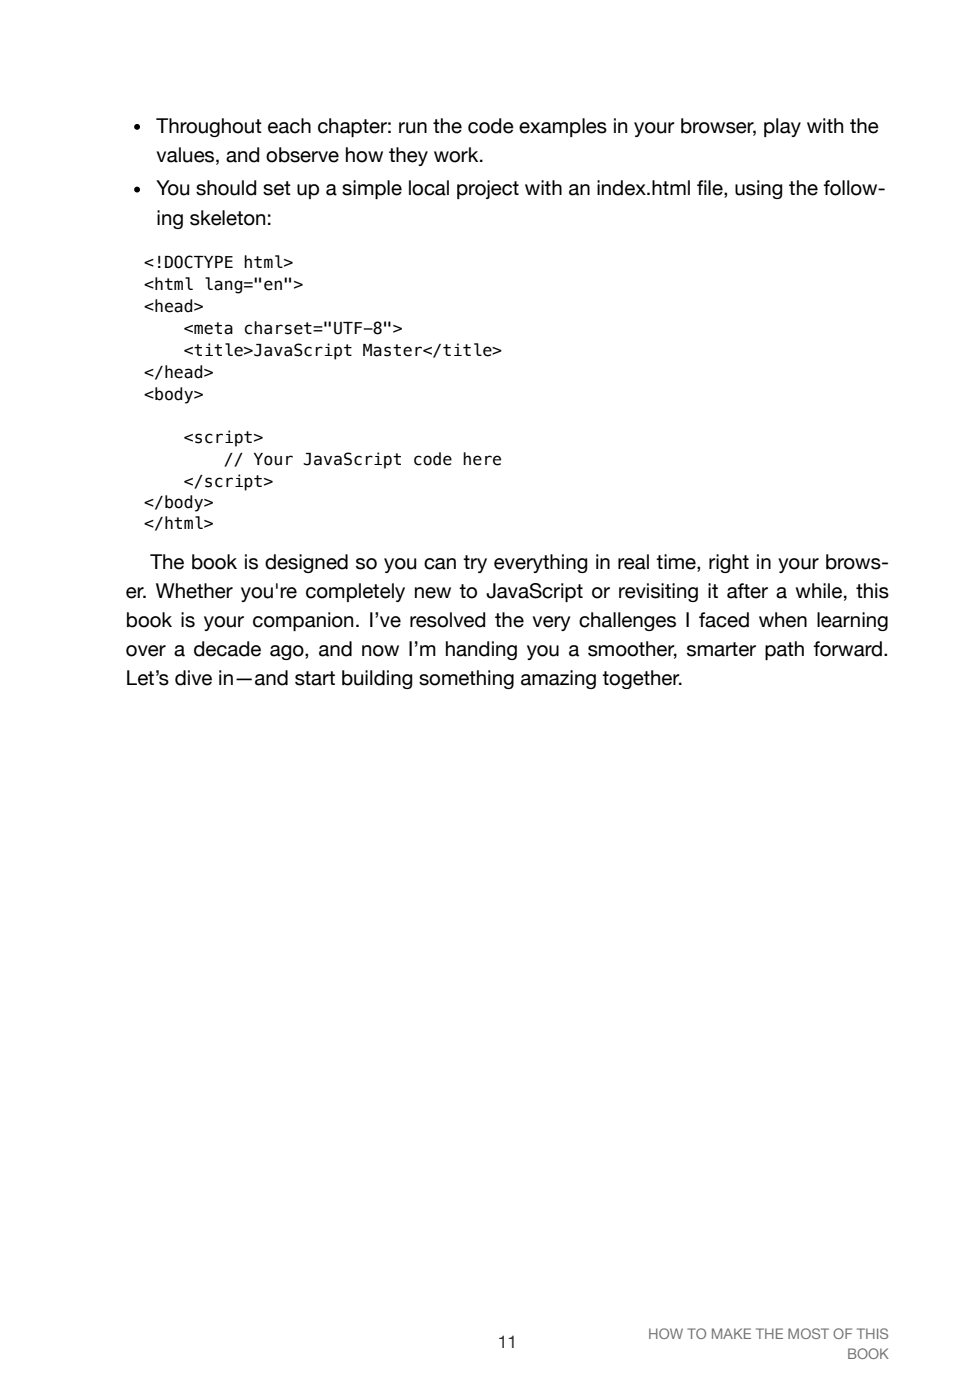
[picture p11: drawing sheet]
<svg xmlns="http://www.w3.org/2000/svg" width="178mm" height="254mm" viewBox="0 0 178 254" stroke-linecap="round" stroke-linejoin="round" font-family="sans-serif">
<defs><g id="words">
<g font-size="3.7">
<text x="28.4" y="24.1">Throughout each chapter: run the code examples in your browser, play with the</text>
<text x="28.4" y="29.4">values, and observe how they work.</text>
<text x="28.4" y="35.5">You should set up a simple local project with an index.html fi le, using the follow‐</text>
<text x="28.4" y="40.7">ing skeleton:</text>
<text x="27.3" y="103.2">The book is designed so you can try everything in real time, right in your brows‐</text>
<text x="22.9" y="108.5">er. Whether you're completely new to JavaScript or revisiting it after a while, this</text>
<text x="22.9" y="113.8">book is your companion. I’ve resolved the very challenges I faced when learning</text>
<text x="22.9" y="119.1">over a decade ago, and now I’m handing you a smoother, smarter path forward.</text>
<text x="22.9" y="124.4">Let’s dive in—and start building something amazing together.</text>
</g>
<text font-size="3.2" fill="#333" x="90.3" y="244.5">11</text>
<g font-size="3">
<text x="26.2" y="48.7">&lt;!DOCTYPE html&gt;</text>
<text x="26.2" y="52.7">&lt;html lang=&quot;en&quot;&gt;</text>
<text x="26.2" y="56.6">&lt;head&gt;</text>
<text x="33.4" y="60.6">&lt;meta charset=&quot;UTF-8&quot;&gt;</text>
<text x="33.4" y="64.6">&lt;title&gt;JavaScript Master&lt;/title&gt;</text>
<text x="26.2" y="68.5">&lt;/head&gt;</text>
<text x="26.2" y="72.5">&lt;body&gt;</text>
<text x="33.4" y="80.4">&lt;script&gt;</text>
<text x="33.4" y="88.4">&lt;/script&gt;</text>
<text x="40.6" y="84.4">// Your JavaScript code here</text>
<text x="26.2" y="92.1">&lt;/body&gt;</text>
<text x="26.2" y="96">&lt;/html&gt;</text>
</g>
<g font-size="2.6" fill="#777">
<text x="117.6" y="242.9">HOW TO MAKE THE MOST OF THIS</text>
<text x="153.7" y="246.6">BOOK</text>
</g>
</g></defs>
<g fill="#000">
<circle cx="24.9" cy="34.4" r=".53"/>
<circle cx="24.9" cy="23" r=".53"/>
</g>
<use href="#words"/>
</svg>
